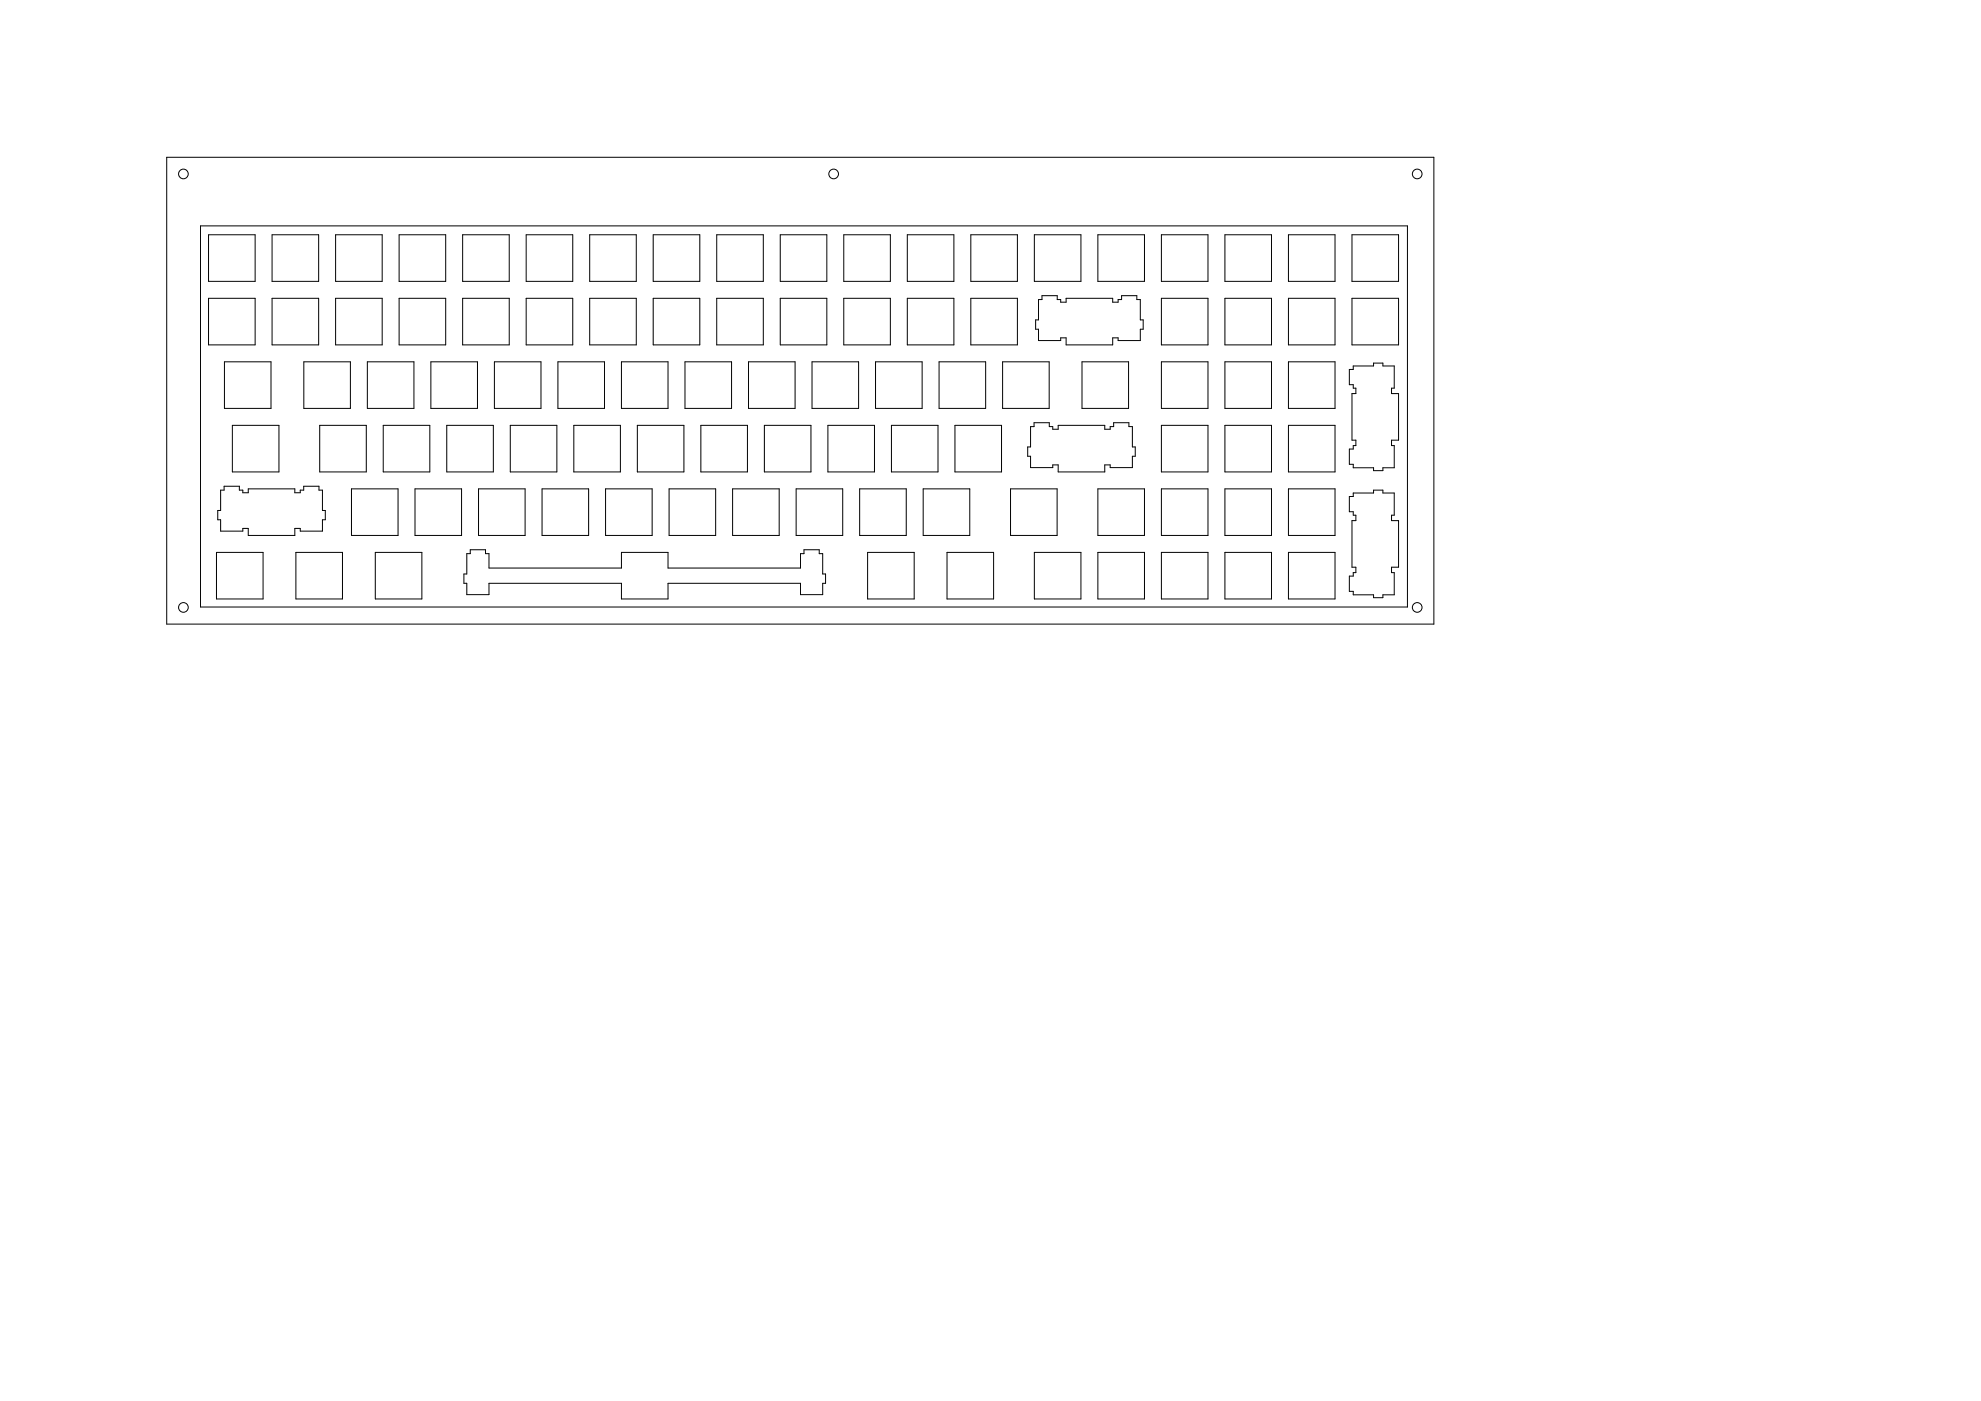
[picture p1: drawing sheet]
<svg xmlns="http://www.w3.org/2000/svg" width="594mm" height="420mm" viewBox="0 0 594 420" stroke-linecap="round" stroke-linejoin="round" font-family="sans-serif">
<g fill="none" stroke="#000" stroke-width=".3">
<path d="M50 47.2h380v140h-380zM60.1 67.7h362v114.3h-362zM62.5 70.4h14v14h-14zM81.6 70.4h14v14h-14zM100.6 70.4h14v14h-14zM119.7 70.4h14v14h-14zM138.7 70.4h14v14h-14zM157.8 70.4h14v14h-14zM176.8 70.4h14v14h-14zM195.9 70.4h14v14h-14zM214.9 70.4h14v14h-14zM234 70.4h14v14h-14z"/>
<path d="M253 70.4h14v14h-14zM272.1 70.4h14v14h-14zM291.1 70.4h14v14h-14zM310.2 70.4h14v14h-14zM329.2 70.4h14v14h-14zM348.3 70.4h14v14h-14zM367.3 70.4h14v14h-14zM386.4 70.4h14v14h-14zM405.4 70.4h14v14h-14zM62.5 89.5h14v13.9h-14zM81.6 89.5h14v13.9h-14zM100.6 89.5h14v13.9h-14z"/>
<path d="M119.7 89.5h14v13.9h-14zM138.7 89.5h14v13.9h-14zM157.8 89.5h14v13.9h-14zM176.8 89.5h14v13.9h-14zM195.9 89.5h14v13.9h-14zM214.9 89.5h14v13.9h-14zM234 89.5h14v13.9h-14zM253 89.5h14v13.9h-14zM272.1 89.5h14v13.9h-14zM291.1 89.5h14v13.9h-14zM312.5 88.7h4.5v1.1h1.1v.8h1.6v-1.1h14v1.1h1.6v-.8h1.1v-1.1h4.5v1.1h1.1v6.1h.8v2.8h-.8v3.4h-6.7v-.8h-1.6v2.1h-14v-2.1h-1.6v.8h-6.7v-3.4h-.8v-2.8h.8v-6.1h1.1zM348.3 89.5h14v13.9h-14z"/>
<path d="M367.3 89.5h14v13.9h-14zM386.4 89.5h14v13.9h-14zM405.4 89.5h14v13.9h-14zM67.3 108.5h14v14h-14zM91.1 108.5h14v14h-14zM110.2 108.5h13.9v14h-13.9zM129.2 108.5h14v14h-14zM148.3 108.5h13.9v14h-13.9zM167.3 108.5h14v14h-14zM186.4 108.5h13.9v14h-13.9zM205.4 108.5h14v14h-14zM224.5 108.5h13.9v14h-13.9z"/>
<path d="M243.5 108.5h14v14h-14zM262.6 108.5h13.9v14h-13.9zM281.6 108.5h14v14h-14zM300.7 108.5h13.9v14h-13.9zM324.5 108.5h13.9v14h-13.9zM348.3 108.5h14v14h-14zM367.3 108.5h14v14h-14zM386.4 108.5h14v14h-14zM404.7 110.8h1.1v-1h6.1v-.9h2.8v.9h3.4v6.6h-.8v1.6h2.1v14h-2.1v1.6h.8v6.7h-3.4v.8h-2.8v-.8h-6.1v-1.1h-1.1v-4.5h1.1v-1.1h.8v-1.6h-1.2v-14h1.2v-1.6h-.8v-1h-1.1zM69.7 127.6h14v13.9h-14zM95.9 127.6h13.9v13.9h-13.9zM114.9 127.6h14v13.9h-14z"/>
<path d="M134 127.6h13.9v13.9h-13.9zM153 127.6h14v13.9h-14zM172.1 127.6h13.9v13.9h-13.9zM191.1 127.6h14v13.9h-14zM210.2 127.6h13.9v13.9h-13.9zM229.2 127.6h14v13.9h-14zM248.3 127.6h13.9v13.9h-13.9zM267.3 127.6h14v13.9h-14zM286.4 127.6h13.9v13.9h-13.9zM310.1 126.8h4.6v1.1h1v.8h1.6v-1.1h14v1.1h1.6v-.8h1.1v-1.1h4.5v1.1h1.1v6.1h.8v2.8h-.8v3.4h-6.7v-.8h-1.6v2.1h-14v-2.1h-1.6v.8h-6.6v-3.4h-.9v-2.8h.9v-6.1h1zM348.3 127.6h14v13.9h-14zM367.3 127.6h14v13.9h-14z"/>
<path d="M386.4 127.6h14v13.9h-14zM67.2 145.8h4.6v1.2h1v.8h1.6v-1.2h14v1.2h1.6v-.8h1.1v-1.2h4.6v1.2h1v6.1h.9v2.8h-.9v3.4h-6.7v-.8h-1.6v2.1h-14v-2.1h-1.6v.8h-6.6v-3.4h-.9v-2.8h.9v-6.1h1zM105.4 146.6h14v14h-14zM124.5 146.6h13.9v14h-13.9zM143.5 146.6h14v14h-14zM162.6 146.6h13.9v14h-13.9zM181.6 146.6h14v14h-14zM200.7 146.6h13.9v14h-13.9zM219.7 146.6h14v14h-14zM238.8 146.6h13.9v14h-13.9zM257.8 146.6h14v14h-14zM276.9 146.6h13.9v14h-13.9z"/>
<path d="M303 146.6h14v14h-14zM329.2 146.6h14v14h-14zM348.3 146.6h14v14h-14zM367.3 146.6h14v14h-14zM386.4 146.6h14v14h-14zM404.7 148.9h1.1v-1h6.1v-.9h2.8v.9h3.4v6.6h-.8v1.6h2.1v14h-2.1v1.6h.8v6.7h-3.4v.8h-2.8v-.8h-6.1v-1.1h-1.1v-4.5h1.1v-1.1h.8v-1.6h-1.2v-14h1.2v-1.6h-.8v-1h-1.1zM64.9 165.7h14v13.9h-14zM88.7 165.7h14v13.9h-14zM112.5 165.7h14v13.9h-14zM141 164.9h4.6v1.1h1v4.4h39.8v-4.7h13.9v4.7h39.8v-4.4h1v-1.1h4.6v1.1h1v6.1h.9v2.8h-.9v3.4h-6.6v-3.4h-39.8v4.7h-13.9v-4.7h-39.8v3.4h-6.6v-3.4h-.9v-2.8h.9v-6.1h1zM260.2 165.7h14v13.9h-14zM284 165.7h14v13.9h-14z"/>
<path d="M310.2 165.7h14v13.9h-14zM329.2 165.7h14v13.9h-14zM348.3 165.7h14v13.9h-14zM367.3 165.7h14v13.9h-14zM386.4 165.7h14v13.9h-14z"/>
<circle cx="55" cy="52.2" r="1.45"/>
<circle cx="250" cy="52.2" r="1.45"/>
<circle cx="425" cy="52.2" r="1.45"/>
<circle cx="55" cy="182.2" r="1.45"/>
<circle cx="425" cy="182.2" r="1.45"/>
</g>
</svg>
